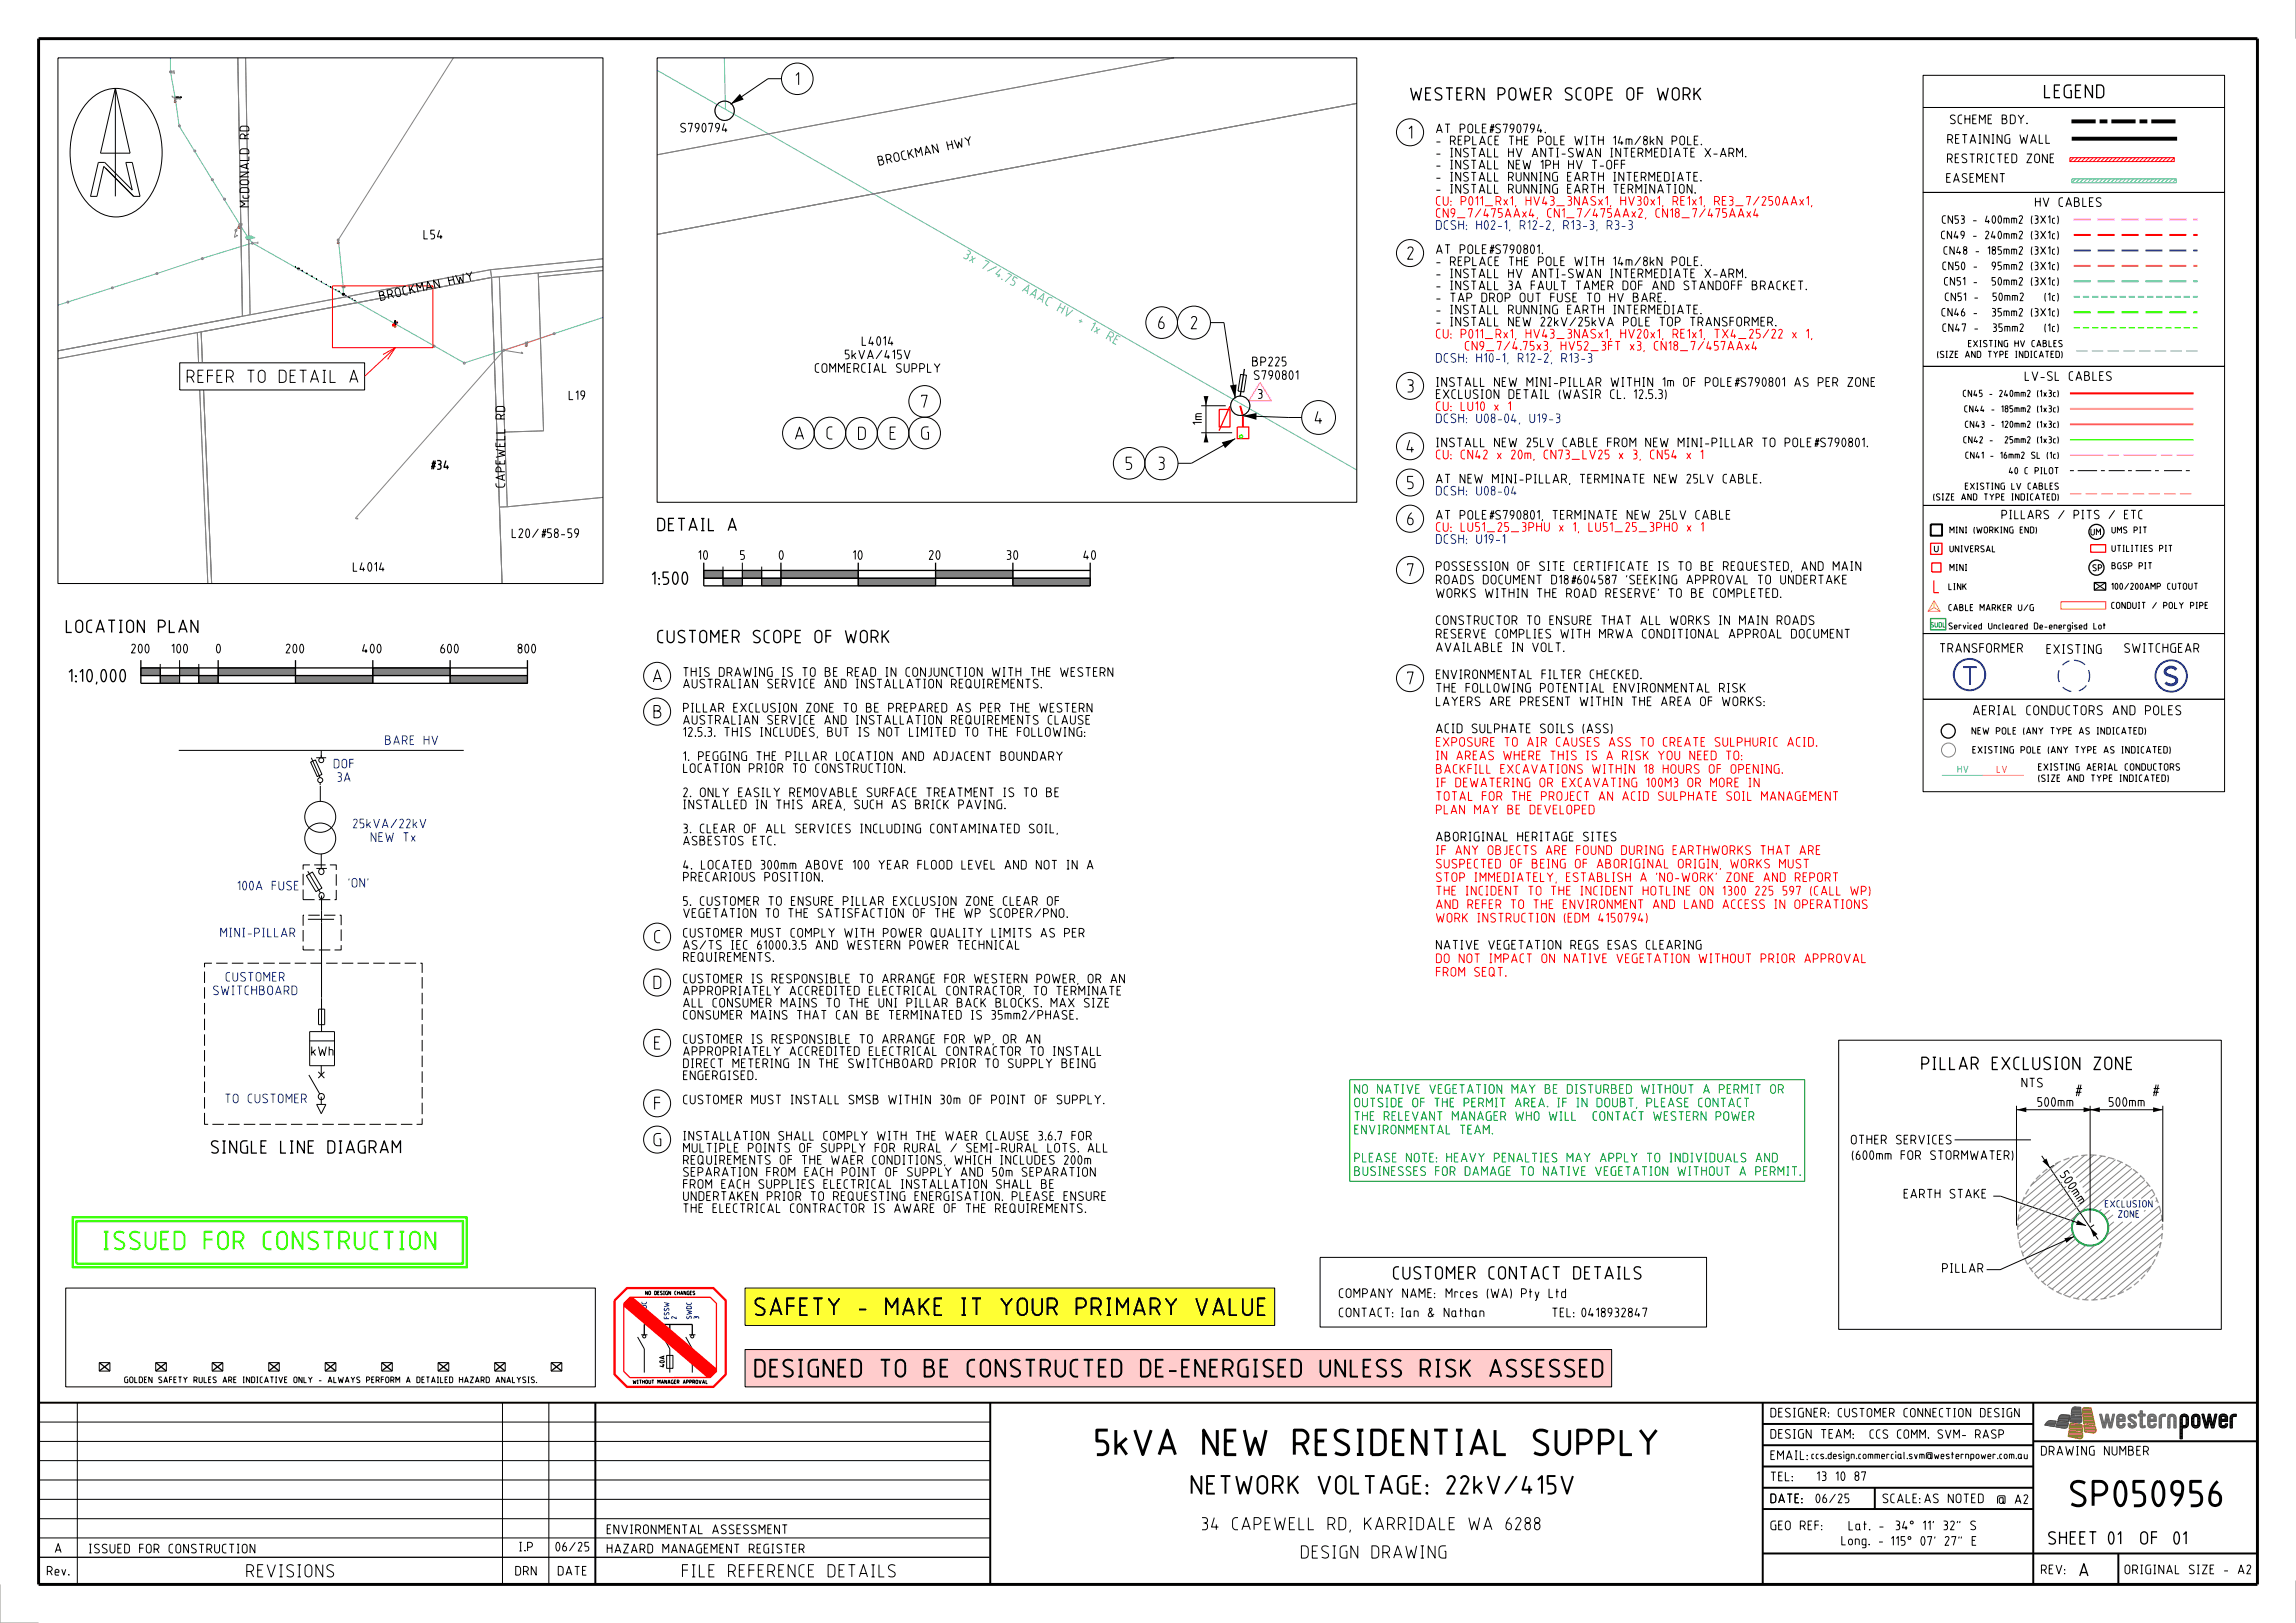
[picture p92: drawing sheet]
<svg xmlns="http://www.w3.org/2000/svg" width="594mm" height="420mm" viewBox="0 0 594 420" stroke-linecap="round" stroke-linejoin="round" font-family="sans-serif">
<defs><g id="words">
<g font-size="7">
<text x="275.5" y="376.7">5kVA NEW RESIDENTIAL SUPPLY</text>
<text x="535.6" y="390">SP050956</text>
</g>
<g font-size="5.1" fill="#03f">
<text x="507.6" y="177.5">T</text>
<text x="559.9" y="177.5">S</text>
</g>
<text font-size="5" fill="#3f0" x="26.6" y="323.5">ISSUED FOR CONSTRUCTION</text>
<text font-size="5" x="292.2" y="386.7">NETWORK VOLTAGE: 22kV/415V</text>
<g font-size="4.8">
<text x="195.2" y="340.6">SAFETY - MAKE IT YOUR PRIMARY VALUE</text>
<text x="195.2" y="356.5">DESIGNED TO BE CONSTRUCTED DE-ENERGISED UNLESS RISK ASSESSED</text>
</g>
<text font-size="3.6" x="528.8" y="25.5">LEGEND</text>
<g font-size="3.5">
<text x="205.8" y="22.1">1</text>
<text x="364.8" y="26.1">WESTERN POWER SCOPE OF WORK</text>
<text x="364.4" y="36">1</text>
<text x="364" y="67.2">2</text>
<text x="299.6" y="85.2">6</text>
<text x="308" y="85.2">2</text>
<text x="48.3" y="99.1">REFER TO DETAIL A</text>
<text x="364" y="101.6">3</text>
<text x="238.3" y="105.6">7</text>
<text x="205.6" y="113.8">A</text>
<text x="213.8" y="113.8">C</text>
<text x="221.9" y="113.9">D</text>
<text x="230.1" y="113.8">E</text>
<text x="238.3" y="113.8">G</text>
<text x="340.1" y="109.8">4</text>
<text x="363.8" y="117.2">4</text>
<text x="291.2" y="121.7">5</text>
<text x="299.6" y="121.7">3</text>
<text x="364" y="126.6">5</text>
<text x="170" y="137.5">DETAIL A</text>
<text x="364" y="136">6</text>
<text x="364" y="149.2">7</text>
<text x="168.6" y="151.4">1:500</text>
<text x="17" y="163.8">LOCATION PLAN</text>
<text x="170" y="166.5">CUSTOMER SCOPE OF WORK</text>
<text x="17.7" y="176.6">1:10,000</text>
<text x="168.9" y="176.7">A</text>
<text x="364" y="177.2">7</text>
<text x="169" y="185.9">B</text>
<text x="169.2" y="244.1">C</text>
<text x="169" y="256">D</text>
<text x="169.2" y="271.6">E</text>
<text x="497.1" y="276.9">PILLAR EXCLUSION ZONE</text>
<text x="169.2" y="287.3">F</text>
<text x="54.5" y="298.6">SINGLE LINE DIAGRAM</text>
<text x="169" y="296.7">G</text>
<text x="360.4" y="331.1">CUSTOMER CONTACT DETAILS</text>
<text x="294.7" y="396.1">34 CAPEWELL RD, KARRIDALE WA 6288</text>
<text x="529.9" y="399.7">SHEET</text>
<text x="545.3" y="399.7">01</text>
<text x="555.2" y="399.7">OF01</text>
<text x="321.1" y="403.4">DESIGN DRAWING</text>
<text x="537.9" y="408">A</text>
<text x="63.7" y="408.2">REVISIONS</text>
<text x="176.4" y="408.2">FILE REFERENCE DETAILS</text>
</g>
<g font-size="3.3">
<text x="536.7" y="283.8">#</text>
<text x="556.7" y="283.8">#</text>
</g>
<text font-size="2.6" x="510.4" y="185.1">AERIAL CONDUCTORS AND POLES</text>
<g font-size="2.5">
<text x="176" y="34.3">S790794</text>
<text x="371.5" y="34.5">AT POLE#S790794.</text>
<text x="504.5" y="32.1">SCHEME BDY.</text>
<text x="245.3" y="39" transform="rotate(-12 245.3 39)">HWY</text>
<text x="371.5" y="40.7">- INSTALL HV ANTI-SWAN INTERMEDIATE X-ARM.</text>
<text x="371.5" y="37.6">- REPLACE THE POLE WITH 14m/8kN POLE.</text>
<text x="503.8" y="37.2">RETAINING WALL</text>
<text x="227.4" y="42.9" transform="rotate(-12 227.4 42.9)">B ROCKMA N</text>
<text x="371.5" y="47">- INSTALL RUNNING EARTH INTERMEDIATE.</text>
<text x="371.5" y="43.9">- INSTALL NEW 1PH HV T-OFF</text>
<text x="503.5" y="47.3">EASEMENT</text>
<text x="503.7" y="42.2">RESTRICTED ZONE</text>
<text x="64.5" y="53.7" transform="rotate(-90 64.5 53.7)">McDONALD RD</text>
<text x="371.5" y="50.1">- INSTALL RUNNING EARTH TERMINATION.</text>
<text x="526.5" y="53.6">HV CABLES</text>
<text x="109.6" y="61.9">L54</text>
<text x="371.5" y="65.7">AT POLE#S790801</text>
<text x="371.5" y="72">- INSTALL HV ANTI-SWAN INTERMEDIATE X-ARM.</text>
<text x="371.5" y="68.9">- REPLACE THE POLE WITH 14m/8kN POLE.</text>
<text x="98.4" y="77.9" transform="rotate(-12 98.4 77.9)">B ROCKMA N</text>
<text x="116.3" y="74" transform="rotate(-12 116.3 74)">HWY</text>
<text x="371.5" y="75.1">- INSTALL 3A FAULT TAMER DOF AND STANDOFF BRACKET.</text>
<text x="371.5" y="81.4">- INSTALL RUNNING EARTH INTERMEDIATE.</text>
<text x="371.5" y="78.2">- TAP DROP OUT FUSE TO HV BARE.</text>
<text x="222.9" y="89.5">L4014</text>
<text x="371.5" y="84.5">- INSTALL NEW 22kV/25kVA POLE TOP TRANSFORMER.</text>
<text x="218.6" y="93">5kVA/415V</text>
<text x="323.9" y="94.8">BP225</text>
<text x="210.8" y="96.5">COMMERCIAL SUPPLY</text>
<text x="324.4" y="98.3">S790801</text>
<text x="371.5" y="100.1">INSTALL NEW MINI-PILLARWITHIN 1m OF POLE#S790801AS PER ZONE</text>
<text x="523.8" y="98.6">LV-SL CABLES</text>
<text x="147.1" y="103.5">L19</text>
<text x="325.4" y="103.2">3</text>
<text x="371.5" y="103.2">EXCLUSION DETAIL (WASIR CL. 12.5.3)</text>
<text x="311" y="109.9" transform="rotate(-90 311 109.9)">1m</text>
<text x="371.5" y="115.7">INSTALL NEW 25LV CABLE FROM NEW MINI-PILLAR TO POLE#S790801.</text>
<text x="111.3" y="121.6">#34</text>
<text x="371.5" y="125.1">AT NEW MINI-PILLAR, TERMINATE NEW 25LV CABLE.</text>
<text x="130.7" y="126.2" transform="rotate(-90 130.7 126.2)">CAPEWELL RD</text>
<text x="371.5" y="134.5">AT POLE#S790801</text>
<text x="398.8" y="134.5">, TERMINATE NEW 25LV CABLE</text>
<text x="132.4" y="139.2">L20/#58-59</text>
<text x="91.3" y="148">L4014</text>
<text x="180.6" y="144.9">10</text>
<text x="191.5" y="144.9">5</text>
<text x="201.5" y="144.9">0</text>
<text x="220.6" y="144.9">10</text>
<text x="240.3" y="144.9">20</text>
<text x="260.4" y="144.9">30</text>
<text x="280.3" y="144.9">40</text>
<text x="371.5" y="147.7">POSSESSION OF SITE CERTIFICATE IS TO BE REQUESTED, AND MAIN</text>
<text x="371.5" y="154.7">WORKS WITHIN THE ROAD RESERVE' TO BE COMPLETED.</text>
<text x="371.5" y="151.2">ROADS DOCUMENT D18#604587 'SEEKING APPROVAL TO UNDERTAKE</text>
<text x="371.5" y="161.7">CONSTRUCTOR TO ENSURE THAT ALL WORKS IN MAIN ROADS</text>
<text x="371.5" y="165.2">RESERVE COMPLIES WITH MRWA CONDITIONAL APPROAL DOCUMENT</text>
<text x="33.9" y="169.1">200</text>
<text x="44.3" y="169.1">100</text>
<text x="55.9" y="169.1">0</text>
<text x="73.9" y="169.1">200</text>
<text x="93.7" y="169.1">400</text>
<text x="113.9" y="169.1">600</text>
<text x="133.9" y="169.1">800</text>
<text x="371.5" y="168.7">AVAILABLE IN VOLT.</text>
<text x="501.8" y="168.9">TRANSFORMER</text>
<text x="529.4" y="169.2">EXISTING</text>
<text x="548.6" y="168.9">SWITCHGEAR</text>
<text x="176.7" y="178.2">AUSTRALIAN SERVICE AND INSTALLATION REQUIREMENTS.</text>
<text x="176.7" y="175.2">THIS DRAWING IS TO BE READ IN CONJUNCTION WITH THE WESTERN</text>
<text x="371.5" y="179.2">THE FOLLOWING POTENTIAL ENVIRONMENTAL RISK</text>
<text x="371.5" y="175.7">ENVIRONMENTAL FILTER CHECKED.</text>
<text x="176.7" y="184.4">PILLAR EXCLUSION ZONE TO BE PREPARED AS PER THE WESTERN</text>
<text x="371.5" y="182.7">LAYERS ARE PRESENT WITHIN THE AREA OF WORKS:</text>
<text x="176.7" y="190.7">12.5.3. THIS INCLUDES, BUT IS NOT LIMITED TO THE FOLLOWING:</text>
<text x="176.7" y="187.5">AUSTRALIAN SERVICE AND INSTALLATION REQUIREMENTS CLAUSE</text>
<text x="371.5" y="189.7">ACID SULPHATE SOILS (ASS)</text>
<text x="176.7" y="196.9">1. PEGGING THE PILLAR LOCATION AND ADJACENT BOUNDARY</text>
<text x="176.7" y="200">LOCATION PRIOR TO CONSTRUCTION.</text>
<text x="176.7" y="209.4">INSTALLED IN THIS AREA, SUCH AS BRICK PAVING.</text>
<text x="176.7" y="206.3">2. ONLY EASILY REMOVABLE SURFACE TREATMENT IS TO BE</text>
<text x="176.7" y="215.7">3. CLEAR OF ALL SERVICES INCLUDING CONTAMINATED SOIL,</text>
<text x="176.7" y="218.8">ASBESTOS ETC.</text>
<text x="371.5" y="217.7">ABORIGINAL HERITAGE SITES</text>
<text x="176.7" y="225">4. LOCATED 300mm ABOVE 100 YEAR FLOOD LEVEL AND NOT IN A</text>
<text x="176.7" y="228.2">PRECARIOUS POSITION.</text>
<text x="176.7" y="237.5">VEGETATION TO THE SATISFACTION OF THE WP SCOPER/PNO.</text>
<text x="176.7" y="234.4">5. CUSTOMER TO ENSURE PILLAR EXCLUSION ZONE CLEAR OF</text>
<text x="176.7" y="245.8">AS/TS IEC 61000.3.5 AND WESTERN POWER TECHNICAL</text>
<text x="176.7" y="242.6">CUSTOMER MUST COMPLY WITH POWER QUALITY LIMITS AS PER</text>
<text x="371.5" y="245.7">NATIVE VEGETATION REGS ESAS CLEARING</text>
<text x="176.7" y="248.9">REQUIREMENTS.</text>
<text x="176.7" y="257.6">APPROPRIATELY ACCREDITED ELECTRICAL CONTRACTOR, TO TERMINATE</text>
<text x="176.7" y="254.5">CUSTOMER IS RESPONSIBLE TO ARRANGE FOR WESTERN POWER, OR AN</text>
<text x="176.7" y="263.9">CONSUMER MAINS THAT CAN BE TERMINATED IS 35mm2/PHASE.</text>
<text x="176.7" y="260.7">ALL CONSUMER MAINS TO THE UNI PILLAR BACK BLOCKS. MAX SIZE</text>
<text x="80.5" y="273.2">kWh</text>
<text x="176.7" y="273.3">APPROPRIATELY ACCREDITED ELECTRICAL CONTRACTOR TO INSTALL</text>
<text x="176.7" y="270.1">CUSTOMER IS RESPONSIBLE TO ARRANGE FOR WP, OR AN</text>
<text x="176.7" y="279.5">ENGERGISED.</text>
<text x="176.7" y="276.4">DIRECT METERING IN THE SWITCHBOARD PRIOR TO SUPPLY BEING</text>
<text x="523" y="281.4">NTS</text>
<text x="176.7" y="285.8">CUSTOMER MUST INSTALL SMSB WITHIN 30m OF POINT OF SUPPLY.</text>
<text x="527.1" y="286.4">500mm</text>
<text x="545.6" y="286.4">500mm</text>
<text x="176.7" y="298.3">MULTIPLE POINTS OF SUPPLY FOR RURAL / SEMI-RURAL LOTS. ALL</text>
<text x="176.7" y="295.2">INSTALLATION SHALL COMPLY WITH THE WAER CLAUSE 3.6.7 FOR</text>
<text x="478.8" y="296.2">OTHER SERVICES</text>
<text x="176.7" y="304.5">SEPARATION FROM EACH POINT OF SUPPLY AND 50m SEPARATION</text>
<text x="176.7" y="301.4">REQUIREMENTS OF THE WAER CONDITIONS, WHICH INCLUDES 200m</text>
<text x="479.1" y="300.2">(600mm FOR STORMWATER)</text>
<text x="532.8" y="304.1" transform="rotate(56 532.8 304.1)">5</text>
<text x="533.8" y="305.5" transform="rotate(56 533.8 305.5)">0</text>
<text x="176.7" y="310.8">UNDERTAKEN PRIOR TO REQUESTING ENERGISATION. PLEASE ENSURE</text>
<text x="176.7" y="307.7">FROM EACH SUPPLIES ELECTRICAL INSTALLATION SHALL BE</text>
<text x="492.5" y="310.2">EARTH STAKE</text>
<text x="534.7" y="307" transform="rotate(56 534.7 307)">0 mm</text>
<text x="176.7" y="313.9">THE ELECTRICAL CONTRACTOR IS AWARE OF THE REQUIREMENTS.</text>
<text x="502.5" y="329.4">PILLAR</text>
<text x="346.4" y="335.9">COMPANY NAME: Mrces (WA) Pty Ltd</text>
<text x="346.4" y="340.9">CONTACT:Ian &amp; Nathan</text>
<text x="401.5" y="340.9">TEL:0418932847</text>
<text x="458" y="366.8">DESIGNER:CUSTOMER CONNECTION DESIGN</text>
<text x="458" y="377.8">EMAIL:</text>
<text x="458" y="372.3">DESIGN TEAM:</text>
<text x="528" y="376.7">DRAWING NUMBER</text>
<text x="458" y="383.3">TEL:</text>
<text x="470" y="383.2">13 10 87</text>
<text x="458" y="389">DATE:</text>
<text x="487" y="389">SCALE:</text>
<text x="497.8" y="389">AS NOTED</text>
<text x="516.6" y="389.2">@ A2</text>
<text x="458" y="396">GEO REF:</text>
<text x="14.2" y="401.9">A</text>
<text x="23" y="402">ISSUED FOR CONSTRUCTION</text>
<text x="134.3" y="401.5">I.P</text>
<text x="143.7" y="401.5">06/25</text>
<text x="157" y="397">ENVIRONMENTAL ASSESSMENT</text>
<text x="157" y="402">HAZARD MANAGEMENT REGISTER</text>
<text x="476.4" y="399.9">Long. -115° 07' 27&quot; E</text>
<text x="478.2" y="396">Lat. -34° 11' 32&quot; S</text>
<text x="12.1" y="407.7">Rev.</text>
<text x="133.3" y="407.7">DRN</text>
<text x="144.3" y="407.7">DATE</text>
<text x="528" y="407.4">REV:</text>
<text x="549.6" y="407.4">ORIGINAL SIZE - A2</text>
</g>
<g font-size="2.5" fill="#f00">
<text x="371.5" y="53.2">CU: P011_Rx1, HV43_3NASx1, HV30x1, RE1x1, RE3_7/250AAx1,</text>
<text x="371.5" y="56.4">CN9_7/475AAx4, CN1_7/475AAx2, CN18_7/475AAx4</text>
<text x="371.5" y="87.6">CU: P011_Rx1, HV43_3NASx1, HV20x1, RE1x1, TX4_25/22 x 1,</text>
<text x="375.4" y="90.7">CN9_7/4.75x3, HV52_3FT x3, CN18_7/457AAx4</text>
<text x="371.5" y="106.4">CU: LU10 x 1</text>
<text x="371.5" y="118.9">CU: CN42 x 20m, CN73_LV25 x 3, CN54 x 1</text>
<text x="371.5" y="137.6">CU: LU51_25_3PHU x 1, LU51_25_3PHO x 1</text>
<text x="371.5" y="196.7">IN AREAS WHERE THIS IS A RISK YOU NEED TO:</text>
<text x="371.5" y="193.2">EXPOSURE TO AIR CAUSES ASS TO CREATE SULPHURIC ACID.</text>
<text x="371.5" y="203.7">IF DEWATERING OR EXCAVATING 100M3 OR MORE IN</text>
<text x="371.5" y="200.2">BACKFILL EXCAVATIONS WITHIN 18 HOURS OF OPENING.</text>
<text x="371.5" y="207.2">TOTAL FOR THE PROJECT AN ACID SULPHATE SOIL MANAGEMENT</text>
<text x="371.5" y="210.7">PLAN MAY BE DEVELOPED</text>
<text x="371.5" y="221.2">IF ANY OBJECTS ARE FOUND DURING EARTHWORKS THAT ARE</text>
<text x="371.5" y="224.7">SUSPECTED OF BEING OF ABORIGINAL ORIGIN, WORKS MUST</text>
<text x="371.5" y="231.7">THE INCIDENT TO THE INCIDENT HOTLINE ON 1300 225 597 (CALL WP)</text>
<text x="371.5" y="228.2">STOP IMMEDIATELY, ESTABLISH A 'NO-WORK' ZONE AND REPORT</text>
<text x="371.5" y="238.7">WORK INSTRUCTION (EDM 4150794)</text>
<text x="371.5" y="235.2">AND REFER TO THE ENVIRONMENT AND LAND ACCESS IN OPERATIONS</text>
<text x="371.5" y="249.2">DO NOT IMPACT ON NATIVE VEGETATION WITHOUT PRIOR APPROVAL</text>
<text x="371.5" y="252.7">FROM SEQT.</text>
</g>
<g font-size="2.5" fill="#0028fa">
<text x="371.5" y="59.5">DCSH: H02-1, R12-2, R13-3, R3-3</text>
<text x="371.5" y="93.9">DCSH: H10-1, R12-2, R13-3</text>
<text x="371.5" y="109.5">DCSH: U08-04, U19-3</text>
<text x="371.5" y="128.2">DCSH: U08-04</text>
<text x="371.5" y="140.7">DCSH: U19-1</text>
<text x="99.6" y="192.8">BARE HV</text>
<text x="86.3" y="198.8">DOF</text>
<text x="87.2" y="202.3">3A</text>
<text x="91.3" y="214.4">25kVA/22kV</text>
<text x="95" y="217.9">NEW Tx</text>
<text x="61.4" y="230.4">100A FUSE</text>
<text x="90.1" y="229.7">'ON'</text>
<text x="57" y="242.6">MINI-PILLAR</text>
<text x="55.1" y="257.5">SWITCHBOARD</text>
<text x="58.4" y="254">CUSTOMER</text>
<text x="58.2" y="285.5">TO CUSTOMER</text>
</g>
<g font-size="2.5" fill="#39f">
<text x="249.1" y="66.7" transform="rotate(30 249.1 66.7)">3 x</text>
<text x="253.7" y="69.4" transform="rotate(30 253.7 69.4)">7 / 4 .7</text>
<text x="261.1" y="73.6" transform="rotate(30 261.1 73.6)">5</text>
<text x="264.3" y="75.4" transform="rotate(30 264.3 75.4)">A A A C</text>
<text x="273.3" y="80.5" transform="rotate(30 273.3 80.5)">HV</text>
<text x="278.6" y="83.5" transform="rotate(30 278.6 83.5)">+</text>
<text x="281.7" y="85.3" transform="rotate(30 281.7 85.3)">1x</text>
<text x="286" y="87.8" transform="rotate(30 286 87.8)">RE</text>
</g>
<g font-size="2.5" fill="#090">
<text x="350.4" y="286.6">OUTSIDE OF THE PERMIT AREA. IF IN DOUBT, PLEASE CONTACT</text>
<text x="350.4" y="283.1">NO NATIVE VEGETATION MAY BE DISTURBED WITHOUT A PERMIT OR</text>
<text x="350.4" y="293.6">ENVIRONMENTAL TEAM.</text>
<text x="350.4" y="290.1">THE RELEVANT MANAGER WHO WILL CONTACT WESTERN POWER</text>
<text x="350.4" y="300.8">PLEASE NOTE: HEAVY PENALTIES MAY APPLY TO INDIVIDUALS AND</text>
<text x="350.4" y="304.3">BUSINESSES FOR DAMAGE TO NATIVE VEGETATION WITHOUT A PERMIT.</text>
</g>
<g font-size="2.4">
<text x="517.8" y="134.4">PILLARS / PITS / ETC</text>
<text x="483.7" y="372.3">CCS COMM. SVM- RASP</text>
</g>
<g font-size="2.2">
<text x="502.4" y="57.9">CN53 - 400mm2 (3X1c)</text>
<text x="502.2" y="61.9">CN49 - 240mm2 (3X1c)</text>
<text x="502.8" y="65.9">CN48 - 185mm2 (3X1c)</text>
<text x="502.5" y="69.9">CN50 -</text>
<text x="514" y="69.9">95mm2 (3X1c)</text>
<text x="502.9" y="73.9">CN51 -</text>
<text x="503.2" y="77.9">CN51 -</text>
<text x="514.3" y="73.9">50mm2 (3X1c)</text>
<text x="515.4" y="77.9">50mm2</text>
<text x="528.7" y="77.9">(1c)</text>
<text x="502.3" y="81.9">CN46 -</text>
<text x="513.9" y="81.9">35mm2 (3X1c)</text>
<text x="502.5" y="85.9">CN47 -</text>
<text x="515" y="85.9">35mm2</text>
<text x="528.6" y="85.9">(1c)</text>
</g>
<g font-size="1.9">
<text x="510.1" y="190.1">NEW POLE (ANY TYPE AS INDICATED)</text>
<text x="510.3" y="195">EXISTING POLE (ANY TYPE AS INDICATED)</text>
<text x="527.3" y="202.3">(SIZE AND TYPE INDICATED)</text>
<text x="527.3" y="199.4">EXISTING AERIAL CONDUCTORS</text>
<text x="468.6" y="377.6">ccs.design.commercial.svm@westernpower.com.au</text>
</g>
<text font-size="1.9" fill="#39f" x="506.4" y="200">HV</text>
<text font-size="1.9" fill="#f66" x="516.6" y="200">LV</text>
<g font-size="1.9" fill="#0028fa">
<text x="544.6" y="312.5">EXCLUSION</text>
<text x="548" y="315.1">ZONE</text>
</g>
<g font-size="1.8">
<text x="509.2" y="89.8">EXISTING HV CABLES</text>
<text x="501.2" y="92.6">(SIZE AND TYPE INDICATED)</text>
<text x="507.8" y="102.7">CN45 - 240mm2 (1x3c)</text>
<text x="508.2" y="106.7">CN44 - 185mm2 (1x3c)</text>
<text x="508.4" y="110.7">CN43 - 120mm2 (1x3c)</text>
<text x="507.9" y="114.7">CN42 -</text>
<text x="508.5" y="118.7">CN41 - 16mm2 SL (1c)</text>
<text x="517.6" y="114.7">25mm2 (1x3c)</text>
<text x="519.7" y="122.7">40 C PILOT</text>
<text x="500.2" y="129.5">(SIZE AND TYPE INDICATED)</text>
<text x="508.4" y="126.7">EXISTING LV CABLES</text>
<text x="504.4" y="142.9">UNIVERSAL</text>
<text x="504.4" y="138">MINI (WORKING END)</text>
<text x="540.9" y="138.5">UM</text>
<text x="546.3" y="138">UMS PIT</text>
<text x="546.3" y="142.8">UTILITIES PIT</text>
<text x="504.4" y="147.7">MINI</text>
<text x="541.4" y="147.8">SP</text>
<text x="546.3" y="147.3">BGSP PIT</text>
<text x="504.1" y="152.7">LINK</text>
<text x="546.2" y="152.6">100/200AMP CUTOUT</text>
<text x="504.1" y="158.1">CABLE MARKER U/G</text>
<text x="546.2" y="157.5">CONDUIT / POLY PIPE</text>
<text x="504.1" y="162.9">Serviced Uncleared De-energised Lot</text>
</g>
<text font-size="1.6" x="32.2" y="357.9">GOLDEN SAFETY RULES ARE INDICATIVE ONLY - ALWAYS PERFORM A DETAILED HAZARD ANALYSIS.</text>
<text font-size="1.3" fill="#329932" x="499.5" y="162.4">SUDL</text>
<g font-size="1.3" fill="#0028fa">
<text x="167.3" y="341.1" transform="rotate(-90 167.3 341.1)">SWDC</text>
<text x="169.2" y="341.1" transform="rotate(-90 169.2 341.1)">1</text>
<text x="173.1" y="341.3" transform="rotate(-90 173.1 341.3)">FSSW</text>
<text x="175" y="341.3" transform="rotate(-90 175 341.3)">2</text>
<text x="178.9" y="341.3" transform="rotate(-90 178.9 341.3)">SWDC</text>
<text x="180.8" y="341.3" transform="rotate(-90 180.8 341.3)">3</text>
</g>
<text font-size="1.3" x="171.9" y="353.8" transform="rotate(-90 171.9 353.8)">40A</text>
<g font-size="1">
<text x="167" y="335.1">NO DESIGN CHANGES</text>
<text x="163.7" y="358.1">WITHOUT MANAGER APPROVAL</text>
</g>
<text font-size=".3" fill="#828282" x="45.3" y="25.6">N5439706</text>
<g font-size=".3">
<text x="45.5" y="25.3">S2204328</text>
<text x="102.6" y="83.6">3</text>
</g>
<g font-size=".3" fill="#39f">
<text x="63.5" y="61.6">200kVA/22000V</text>
<text x="63.7" y="61.8">&quot;BP228/A1&quot;</text>
<text x="63.8" y="61.3">EXISTING</text>
</g>
</g></defs>
<path d="M17 333.3h137v25.6h-137zM25.7 352.6h2.7v2.2h-2.7zM40.3 352.6h2.7v2.2h-2.7zM54.9 352.6h2.7v2.2h-2.7zM69.5 352.6h2.7v2.2h-2.7zM84.1 352.6h2.8v2.2h-2.8zM98.7 352.6h2.8v2.2h-2.8zM113.3 352.6h2.8v2.2h-2.8zM128 352.6h2.7v2.2h-2.7zM142.6 352.6h2.7v2.2h-2.7z" fill="none" stroke="#000" stroke-width=".26"/>
<path d="M202 147.6h20v2h-20z" fill="#828282"/>
<path d="M202 147.6h20v2h-20z" fill="none" stroke="#000" stroke-width=".26"/>
<path d="M222 149.6h20v2h-20z" fill="#828282"/>
<path d="M222 149.6h20v2h-20z" fill="none" stroke="#000" stroke-width=".26"/>
<path d="M242 147.6h20v2h-20z" fill="#828282"/>
<path d="M242 147.6h20v2h-20z" fill="none" stroke="#000" stroke-width=".26"/>
<path d="M262 149.6h20v2h-20z" fill="#828282"/>
<path d="M262 149.6h20v2h-20z" fill="none" stroke="#000" stroke-width=".26"/>
<path d="M197.1 149.6h4.9v2h-4.9z" fill="#828282"/>
<path d="M197.1 149.6h4.9v2h-4.9z" fill="none" stroke="#000" stroke-width=".26"/>
<path d="M192.1 147.6h5v2h-5z" fill="#828282"/>
<path d="M192.1 147.6h5v2h-5z" fill="none" stroke="#000" stroke-width=".26"/>
<path d="M187 149.6h5.1v2h-5.1z" fill="#828282"/>
<path d="M187 149.6h5.1v2h-5.1z" fill="none" stroke="#000" stroke-width=".26"/>
<path d="M182.1 147.6h4.9v2h-4.9z" fill="#828282"/>
<path d="M182.1 147.6h4.9v2h-4.9zM179.1 349.1v6.1" fill="none" stroke="#000" stroke-width=".26"/>
<path d="M166.7 342.7h12.4" fill="none" stroke="#000" stroke-width=".34"/>
<path d="M56.4 172.8h20v2h-20z" fill="#828282"/>
<path d="M56.4 172.8h20v2h-20z" fill="none" stroke="#000" stroke-width=".26"/>
<path d="M76.4 174.8h20v2h-20z" fill="#828282"/>
<path d="M76.4 174.8h20v2h-20z" fill="none" stroke="#000" stroke-width=".26"/>
<path d="M96.4 172.8h20.1v2h-20.1z" fill="#828282"/>
<path d="M96.4 172.8h20.1v2h-20.1z" fill="none" stroke="#000" stroke-width=".26"/>
<path d="M116.5 174.8h20v2h-20z" fill="#828282"/>
<path d="M116.5 174.8h20v2h-20z" fill="none" stroke="#000" stroke-width=".26"/>
<path d="M51.4 174.8h5v2h-5z" fill="#828282"/>
<path d="M51.4 174.8h5v2h-5z" fill="none" stroke="#000" stroke-width=".26"/>
<path d="M46.5 172.8h4.9v2h-4.9z" fill="#828282"/>
<path d="M46.5 172.8h4.9v2h-4.9z" fill="none" stroke="#000" stroke-width=".26"/>
<path d="M41.5 174.8h5v2h-5z" fill="#828282"/>
<path d="M41.5 174.8h5v2h-5z" fill="none" stroke="#000" stroke-width=".26"/>
<path d="M36.4 172.8h5.1v2h-5.1z" fill="#828282"/>
<g fill="none" stroke="#000" stroke-width=".26">
<path d="M76.4 68.9l.1 .3zM78.1 69.9l.1 .2zM79.4 70.6v.3zM80.7 71.3l.1 .3zM81.9 72.1l.1 .2zM83.1 72.8l.1 .2zM85.5 74.1l.1 .3zM102.2 83h.1l-.1 .4h-.1zM321 96.9l1.5 .2-.7 4.3-1.5-.2zM187 146.6v5M192.1 145.6v6M197.1 146.6v5"/>
<path d="M36.4 172.8h5.1v2h-5.1z"/>
<circle cx="187.5" cy="28.7" r="2.5"/>
<circle cx="88.8" cy="76.2" r=".26"/>
<circle cx="102.2" cy="83.8" r=".25"/>
<circle cx="320.9" cy="105" r="2.5"/>
</g>
<g fill="none" stroke="#828282" stroke-width=".26">
<path d="M43.8 18.4l.4 .2-.4 .3M44 18.4h1M44.1 18.9h1M45 18.2v.6M45.1 18.6v.6M61.5 15l1.2 66.8 64.2-12 29.1-2.8-29.1 2.8 .3 2 28.8-2.8-16.8 1.6 .1 1 16.7-1.6-16.7 1.6 1.3 39.9-10 .3 .6 19.3 24.8-2.4-26.8 2.5 .7 19.8-2.7-79.2-75.2 14.1 2.8 65.1-2.8-65.1-1 .2 2.8 64.9-2.8-64.9-36 6.7 112.2-21-.3-2-111.9 21 47.7-9zM63.5 15l1.2 66.5M117.3 15l-29.8 47.2M303.7 15l-133.7 25.1M44.5 24.9l.2 .1zM45.3 25.1v.1M45.3 25.2l.1 .1"/>
<path d="M45.3 25.9l.3 .5h-.6zM45.4 25h-.1M45.5 25h.1M351 26.8l-181 33.9M61.9 58.2l-.9 1.4-.4 1.8M62.1 58.5l.3 .5h-.6zM62.5 57.9h.1l-.1 .5-.1-.1zM62.6 57.8l-.1 .7M61.2 60.8l.2 .2h-.2zM63.9 61.2h.7v.8h-.7zM64.2 61.4l.3 .4h-.5zM64.6 61.4h.1v.5h-.2z"/>
<path d="M64.7 61.3l-.1 .7M65.5 62.8l-.2 .2M65.7 62.8h1M66.7 62.5v.6M87.5 62.5l.3 .4h-.6zM89.1 74h.2l-.1 .5-.1-.1zM89.2 73.9l-.1 .7M127.2 71.8l2-.2 1.4 40.4h-2zM129.2 71.6l10-1 1.4 40.9-10 .3zM134.9 91.1l.2 .2zM135.3 91.5l-4.9-.9-38.5 43.5M136.1 89.1l.3 .5h-.5z"/>
<path d="M136.4 88.5h.2l-.1 .5-.2-.1zM136.5 88.4l-.1 .7M128.6 112h2l.6 19.1-2 .1zM92.4 134.1l.2 .2h-.2z"/>
<circle cx="44.2" cy="18.6" r=".25"/>
<circle cx="45.3" cy="25.5" r=".25"/>
<circle cx="46.4" cy="32.6" r=".25"/>
<circle cx="50.4" cy="39.1" r=".25"/>
<circle cx="187.5" cy="28.7" r="2.5"/>
<circle cx="55" cy="46.5" r=".26"/>
<circle cx="58.1" cy="51.5" r=".25"/>
<circle cx="61" cy="59.6" r=".25"/>
<circle cx="62" cy="58.2" r=".26"/>
<circle cx="17.6" cy="78.2" r=".25"/>
<circle cx="29.1" cy="74.5" r=".25"/>
<circle cx="40.6" cy="70.8" r=".25"/>
<circle cx="52.3" cy="66.9" r=".25"/>
<circle cx="64.2" cy="61.7" r=".26"/>
<circle cx="65.3" cy="62.9" r=".25"/>
<circle cx="77.2" cy="69.6" r=".25"/>
<circle cx="87.5" cy="62.1" r=".25"/>
<circle cx="88.8" cy="74.2" r=".25"/>
<circle cx="88.8" cy="76.2" r=".26"/>
<circle cx="102.2" cy="83.8" r=".25"/>
<circle cx="112.3" cy="89.6" r=".25"/>
<circle cx="120.1" cy="94" r=".25"/>
<circle cx="130.4" cy="90.6" r=".25"/>
<circle cx="136.1" cy="88.8" r=".25"/>
<circle cx="143.4" cy="86.3" r=".25"/>
<circle cx="320.9" cy="105" r="2.5"/>
</g>
<path d="M44.1 15v3.5l1.3 7.1 1 7 15.7 25.6M170 18.2l181 103.4M187.4 15l.3 13.2M62.1 58.1v.1M62.1 58.2l2.1 3.4M62.1 58.1h.1M15 79l37.4-12.1 12.9-4 54.8 31 16-5.2M64.3 61.6l1 1.3M87.5 62.1l1.3 12.1v1.9M136.1 88.7v.1M156 82.1l-19.9 6.6" fill="none" stroke="#39f" stroke-width=".26"/>
<path d="M45.5 25.3v.2l-.2 .1" fill="none" stroke="#f66" stroke-width=".26" stroke-dasharray="3 1.1" stroke-linecap="butt"/>
<path d="M61.9 58.2h.2M87.5 62.2h.1M136.1 88.8h.1M136.2 88.8l-5.8 1.8M143.4 86.3l-7.2 2.5" fill="none" stroke="#f66" stroke-width=".26"/>
<path d="M45.2 26h.2v.4h-.2zM45.4 25.9l-.2 .6M61.8 58.6h.3v.5h-.3zM62.1 58.5l-.3 .6M87.3 62.6h.3v.4h-.3zM87.6 62.5l-.3 .6M136 89.1h.3v.5h-.3zM136.3 89.1l-.3 .6" fill="none" stroke="#f00" stroke-width=".26"/>
<path d="M44.5 25.1l1 .2M60.6 61.4l.6-.3M134.9 91.4l.4 .1M92.4 134.3l-.5-.2" fill="none" stroke="#828282" stroke-width=".26" stroke-dasharray="3 1.1" stroke-linecap="butt"/>
<path d="M101.6 83.9h.3v.4h-.3zM101.9 83.8l-.3 .6M102.1 84.3h.3v.3h-.3zM315.4 106h2.8v4.5h-2.8zM318.2 105.1l-2.8 6.4M320.1 110.5h3v3h-3z" fill="none" stroke="#f00" stroke-width=".34"/>
<g fill="none" stroke="#28ff00" stroke-width=".34">
<path d="M102.2 84.5h.1"/>
<circle cx="321.1" cy="112.9" r=".4"/>
</g>
<path d="M102.2 83.8v.5M320.9 105l.7 2.6v2.9" fill="none" stroke="#f00" stroke-width=".51"/>
<path d="M102.7 83.2l.3 .4h-.6zM326 99l2.9 4.7h-5.8z" fill="none" stroke="#f0f" stroke-width=".34"/>
<path d="M102.3 82.8l-.1 .7M321.9 95.5l-1 7M182.1 147.6h99.9M182.1 145.6v6h99.9v-6M182.1 149.6h99.9M202 145.6v6M222 145.6v6M242 145.6v6M262 145.6v6" fill="none" stroke="#000" stroke-width=".34"/>
<path d="M192.8 333.3h137v9.7h-137z" fill="#ff3"/>
<path d="M192.8 333.3h137v9.7h-137z" fill="none" stroke="#000" stroke-width=".26"/>
<path d="M192.8 349.2h224.1v9.7h-224.1z" fill="#fcc"/>
<g fill="none" stroke="#000" stroke-width=".26">
<path d="M202.2 20.4h-3.5l-9.7 6.6M41.5 171.8v5M46.5 170.8v6M51.4 171.8v5M341.5 325.4h100v18h-100zM165 346l1.7 3.1v6.1M165.9 345.4h1.6M171.6 346l1.7 3.1v6.1M172.5 350.7h1.6v3.4h-1.6zM172.5 345.4h1.6M177.4 346l1.7 3.1M178.3 345.4h1.6"/>
<path d="M192.8 349.2h224.1v9.7h-224.1z"/>
<circle cx="206.3" cy="20.4" r="4.1"/>
<circle cx="206.6" cy="112.1" r="4.1"/>
<circle cx="214.7" cy="112" r="4.1"/>
<circle cx="222.9" cy="112.1" r="4.1"/>
<circle cx="231" cy="112.1" r="4.1"/>
<circle cx="239.2" cy="103.9" r="4.1"/>
<circle cx="239.2" cy="112.1" r="4.1"/>
<circle cx="292.1" cy="119.9" r="4.1"/>
<circle cx="364.8" cy="175.5" r="3.5"/>
<circle cx="166.7" cy="345.8" r=".41"/>
<circle cx="173.3" cy="345.8" r=".41"/>
<circle cx="179.1" cy="345.8" r=".4"/>
</g>
<path d="M162.2 333.3h22.4l3.1 3.2v19.2l-3.1 3.2h-22.4l-3.2-3.2v-19.2z" fill="none" stroke="#f00" stroke-width=".59"/>
<path d="M161.4 337.3l1.6-1.6h20.8l1.5 1.6v17.6l-1.5 1.6h-20.8l-1.6-1.6z" fill="none" stroke="#f00" stroke-width=".34"/>
<path d="M36.4 172.8h100.1M36.4 170.8v6h100.1v-6M36.4 174.8h100.1M56.4 170.8v6M76.4 170.8v6M96.4 170.8v6M116.5 170.8v6M166.7 342.7v2.7M173.3 342.7v2.7M179.1 342.7v2.7" fill="none" stroke="#000" stroke-width=".34"/>
<path d="M485 385v5.5" fill="none" stroke="#000" stroke-width=".51"/>
<path d="M349.2 279.4h117.7v26.3h-117.7z" fill="none" stroke="#090" stroke-width=".26"/>
<path d="M191.4 24.3l1 1.4-3.4 1.3z" fill="#000"/>
<path d="M86 74h26v16h-26z" fill="none" stroke="#f00" stroke-width=".26"/>
<path d="M46.5 93.9h47.8v7h-47.8z" fill="#fff"/>
<g fill="none" stroke="#000" stroke-width=".26">
<path d="M46.5 93.9h47.8v7h-47.8z"/>
<circle cx="364.8" cy="99.9" r="3.5"/>
<circle cx="364.8" cy="115.5" r="3.5"/>
<circle cx="364.8" cy="124.9" r="3.5"/>
<circle cx="170" cy="174.9" r="3.5"/>
</g>
<path d="M99.1 91.7l3.2-1.7-2 3M102.3 90l-8 7.4" fill="none" stroke="#f00" stroke-width=".26"/>
<path d="M18.8 315h102v13h-102zM19.8 316h100v11h-100z" fill="none" stroke="#3f0" stroke-width=".59"/>
<g fill="#fff">
<path d="M174.2 175.7h97.8v2.5h-97.8z"/>
<path d="M174.2 172.7h118.7v2.5h-118.7z"/>
</g>
<circle cx="170" cy="184.2" r="3.5" fill="none" stroke="#000" stroke-width=".26"/>
<g fill="#fff">
<path d="M174.2 235h106.8v2.5h-106.8z"/>
<path d="M174.2 231.9h104.8v2.5h-104.8z"/>
<path d="M174.2 225.7h41.1v2.5h-41.1z"/>
<path d="M174.2 222.5h113.6v2.5h-113.6z"/>
<path d="M174.2 216.3h28.8v2.5h-28.8z"/>
<path d="M174.2 213.2h104.4v2.5h-104.4z"/>
<path d="M174.2 206.9h88.3v2.5h-88.3z"/>
<path d="M174.2 203.8h104.7v2.5h-104.7z"/>
<path d="M174.2 197.5h62.4v2.5h-62.4z"/>
<path d="M174.2 194.4h105.7v2.5h-105.7z"/>
<path d="M174.2 188.2h109v2.5h-109z"/>
<path d="M174.2 185h112.7v2.5h-112.7z"/>
<path d="M174.2 181.9h113.3v2.5h-113.3z"/>
</g>
<circle cx="170" cy="242.4" r="3.5" fill="none" stroke="#000" stroke-width=".26"/>
<g fill="#fff">
<path d="M174.2 246.4h28.4v2.5h-28.4z"/>
<path d="M174.2 243.3h94.5v2.5h-94.5z"/>
<path d="M174.2 240.2h111.2v2.4h-111.2z"/>
</g>
<g fill="none" stroke="#000" stroke-width=".26">
<circle cx="170" cy="254.2" r="3.5"/>
<circle cx="170" cy="269.9" r="3.5"/>
</g>
<g fill="#fff">
<path d="M174.2 277h24v2.5h-24z"/>
<path d="M174.2 273.9h114.1v2.5h-114.1z"/>
<path d="M174.2 270.8h115.7v2.4h-115.7z"/>
<path d="M174.2 267.6h99.8v2.5h-99.8z"/>
</g>
<g fill="none" stroke="#000" stroke-width=".26">
<circle cx="364.8" cy="134.2" r="3.5"/>
<circle cx="170" cy="285.5" r="3.5"/>
</g>
<path d="M174.2 283.3h113.9v2.5h-113.9z" fill="#fff"/>
<g fill="none" stroke="#000" stroke-width=".26">
<path d="M497.5 19.5h78v8.3h-78zM497.5 27.8h78v22h-78zM313.2 83.5h3.5l2.9 19.6M310.8 112h8M310.8 105h6.3M312 103.8v9.4M319.6 113.5l-11.3 6.4h-3.5M321.6 107.6l15.2 .4M46.2 194.2h73.8M80.4 197.2l1.2-.5 1.7 3.7-1.2 .6zM80.5 196.1l2.3 5.2M81.8 196.1h2.6"/>
<path d="M83.1 194.2v1.9M82.8 202.5v.7M82.9 203.4v4M79.3 226.6l1.5-.9 2.5 4.1-1.6 .9zM79.6 225.4l3.3 5.7M79.7 237.9h6.7M81.8 224.7h2.8M83.1 221v3.8M83.2 235.6v31.4M83.2 220.9v.1M79.9 278.2l2.8 4.9M80.1 267h6.4v8.8h-6.4z"/>
<path d="M80.1 269.4h6.4M82.3 277.4l1.6 1.6M82.4 261.1h1.6v4.1h-1.6zM83.1 275.7v2.5M83.9 277.4l-1.6 1.6M475.7 269.2h99v74.8h-99zM81.9 285.8h2.4l-1.2 2.4zM83.1 283.8v2M505.7 295h19.7M521.7 286.2v31M521.7 287.2h18.8M528.2 299.1l2.1 3.1"/>
<path d="M540.7 287.2h18.8M540.7 286.2v30.2M559.5 286.2v30M515.7 309.5h1.9l22.1 7.7M530.3 302.2l12.5 18.6M531.4 301.5l-1.1 .7M536.6 320l-19.1 8.6h-3.5M541.8 317l-1 .6M10 368h246.2M10 373h246.2M10 378h246.2M20 363v47"/>
<path d="M130 363v47M142 363v47M564 372.2h.6M564 372h.6M564 371.7h.6M564 371.6h.6M564 371.4h.6M564 371.1h.6M564 371h.6M564 370.8h.6M564 370.5h.6M564 370.4h.6"/>
<path d="M564 370.2h.6M564 369.9h.6M564 369.8h.6M564 369.6h.6M564 369.3h1.7M564 369.2h2M564 369h2.1M564 368.7h.7M564 368.6h.6M564 368.4h.6M564 368.1h.6M564 368h.6"/>
<path d="M564 367.8h.6M564 367.5h.6M564 367.3h.6M564 367.2h.6M564 366.9h.6M564 366.7h.6M564.1 366.6h.8M564.2 366.3h1.8M564.3 366.2a1.1 1.1 0 0 1 1.2-.2 1.1 1.1 0 0 1 .7 1v1.5a1.1 1.1 0 0 1-1.6 .9v2.9h-.6v-5.4zM564.4 366.1h1.4M564.6 366.7l.4-.1 .5 .1 .1 1.8-.2 .4-.8-.2zM564.9 366h.4"/>
<path d="M565.2 366.6h.9M565.5 368.7h.7M565.5 366.7h.7M565.6 368.6h.6M565.6 368.4h.6M565.6 368.1h.6M565.6 368h.6M565.6 367.8h.6M565.6 367.5h.6M565.6 367.3h.6M565.6 367.2h.6M565.6 366.9h.6"/>
<path d="M567 368.7h.6M567 368.5h.6M567 368.3h.6M567 368.1h.6M567 367.9h.6M567 367.7h.6M567 367.5h.6M567 367.3h.6M567 367.1h.6M567 366.9h.6M567 366.7h.7M567.1 368.9h.7"/>
<path d="M567.1 366.5h2M567.2 369.1h1.8M567.2 366.3h1.7M567.3 366.2a1.11 1.11 0 0 1 1.2-.2 1.11 1.11 0 0 1 .7 1v1.5a1.1 1.1 0 0 1-1.1 1 1.1 1.1 0 0 1-1.1-1v-1.6zM567.3 369.3h1.6M567.5 366.1h1.2M567.6 366.7l.4-.1 .5 .1 .1 1.8-.2 .4-.8-.2zM567.7 369.5h.8M568.4 368.9h.7M568.5 366.7h.6M568.5 368.7h.7M568.6 368.5h.6"/>
<path d="M568.6 368.3h.6M568.6 368.1h.6M568.6 367.9h.6M568.6 367.7h.6M568.6 367.5h.6M568.6 367.3h.6M568.6 367.1h.6M568.6 366.9h.6M569.6 366h.6l.6 2.7 .5-2.7h.5l.7 2.6 .5-2.6h.5l-.7 3.5h-.7l-.5-2.1-.5 2.1h-.6zM569.6 366h.6M569.7 366.2h.5M569.7 366.4h.6"/>
<path d="M569.8 366.6h.5M569.8 366.8h.6M569.9 367h.5M569.9 367.2h.6M570 367.4h.5M570.1 367.6h.5M570.1 367.8h.5M570.1 368h.6M570.2 368.2h.5M570.2 368.4h.6M570.3 368.6h1M570.3 368.8h1"/>
<path d="M570.4 369h.9M570.4 369.2h.8M570.5 369.4h.6M570.9 368.4h.5M570.9 368.2h.5M570.9 368h.6M571 367.8h.5M571 367.6h.5M571 367.4h1.2M571.1 367.2h1M571.1 367h1M571.2 366.8h.8"/>
<path d="M571.2 366.6h.8M571.3 366.4h.7M571.3 366.2h.6M571.3 366h.6M571.6 367.6h.6M571.7 367.8h.6M571.7 368h.6M571.8 368.2h.5M571.9 368.4h.5M571.9 368.6h1M572 368.8h.9M572 369h.9"/>
<path d="M572.1 369.2h.7M572.1 369.4h.7M572.5 368.4h.5M572.6 368.2h.5M572.6 368h.5M572.6 367.8h.5M572.7 367.6h.5M572.7 367.4h.5M572.8 367.2h.5M572.8 367h.5M572.8 366.8h.5M572.9 366.6h.5"/>
<path d="M572.9 366.4h.5M573 366.2h.5M573 366h.5M574.1 368.6h.6M574.1 368.2h.6M574.1 368h.6M574.1 367.8h2.2M574.1 367.6h2.2M574.1 367.2h.6M574.1 368.4h.6M574.1 367.4h2.2M574.1 367h.6"/>
<path d="M574.1 366.8h.6M574.1 366.6h.8M574.1 368.8h.6M574.1 369h2.1M574.2 366.4h2M574.3 369.2h1.8M574.3 366.2l.7-.2a1.03 1.03 0 0 1 1.3 .8v1.1h-1.6v.7l.1 .3h.6l.3-.1v-.3h.6a1.12 1.12 0 0 1-1 1 1.12 1.12 0 0 1-1.2-.9v-1.8zM574.4 366.2h1.6M574.5 369.4h1.4M574.7 366.7l.8-.1 .2 .7h-1zM574.7 366h.9M575.5 366.6h.7"/>
<path d="M575.6 368.8h.7M575.7 367.2h.6M575.7 367h.6M575.7 366.8h.6M575.7 368.6h.6M576.9 369.5h.6M576.9 369.3h.6M576.9 369.1h.6M576.9 368.9h.6M576.9 368.7h.6M576.9 368.5h.6M576.9 368.3h.6"/>
<path d="M576.9 368.1h.6M576.9 367.9h.6M576.9 367.7h.6M576.9 367.5h.6M576.9 367.3h.6M576.9 367.1h.6M576.9 366.9h.7M577 366.7h.7M577.1 366.5h1.5M577.1 366.4a1.44 1.44 0 0 1 1.5-.4v.6h-.8l-.3 .3v2.6h-.6v-2.6zM577.2 366.3h1.4M577.5 366.1h1.1"/>
<path d="M10 383h246M10 388h246.2M10 393h246.2M10 398h246.2"/>
<circle cx="364.8" cy="34.2" r="3.5"/>
<circle cx="364.8" cy="65.5" r="3.5"/>
<circle cx="300.5" cy="83.5" r="4.1"/>
<circle cx="308.9" cy="83.5" r="4.3"/>
<circle cx="300.5" cy="119.9" r="4.3"/>
<circle cx="341.1" cy="108" r="4.4"/>
<circle cx="364.8" cy="147.5" r="3.5"/>
<circle cx="83.1" cy="196.7" r=".64"/>
<circle cx="82.9" cy="201.9" r=".64"/>
<circle cx="82.9" cy="211.4" r="4"/>
<circle cx="82.9" cy="217" r="4"/>
<circle cx="83.1" cy="225.6" r=".74"/>
<circle cx="83.2" cy="231.8" r=".73"/>
<circle cx="83.1" cy="283.8" r=".79"/>
<circle cx="170" cy="294.9" r="3.5"/>
</g>
<path d="M78.4 232.8h8.6v-9h-8.6v9M78.4 245.8h9.9v-9h-9.9v9M52.9 291v-41.7h56.3v41.7h-56.3" fill="none" stroke="#000" stroke-width=".26" stroke-dasharray="3 1.1" stroke-linecap="butt"/>
<g fill="#000">
<path d="M318.2 99.7l1.7-.2-.3 3.6zM312 112l.6 2.5h-1.2zM311.4 102.5h1.2l-.6 2.5zM316.1 114.5l3.5-1-2.7 2.5zM321.6 107.6l3.5-.7-.1 1.7zM521.7 287.2l2.5-.7v1.3zM528.4 300.5l1-.7 .9 2.4zM539 286.5l2.5 .7-2.5 .6zM540.7 287.2l2.5-.7v1.3zM557 286.5l2.5 .7-2.5 .6zM537.5 315.8l2.2 1.4-2.6-.2zM534.1 320.4l2.5-.4-2 1.6z"/>
<path d="M540.7 317.7l1.9 1.7-1 .7z"/>
<path d="M540.4 41.7l.2 .2z" fill-rule="evenodd"/>
</g>
<g fill="none" stroke="#000" stroke-width=".51">
<path d="M10 363h574M154 363v47M256.2 363v47M456 363v47M456 368.5h70M456 374h70M456 379.5h70M526 363v47M526 373h58M456 385h70M456 390.5h70M456 402h128"/>
<path d="M548 402v8"/>
</g>
<path d="M10 10h574v400h-574z" fill="none" stroke="#000" stroke-width=".76" stroke-linecap="butt"/>
<g fill="none" stroke="#4d4d4d" stroke-width=".26">
<path d="M529 368.8h2.6M529.1 368.6h2.6M529.3 368.4h2.5M529.4 368.2h2.4M529.6 368l.2-.2a2.65 2.65 0 0 1 2.2 0l-.5 1.4-2.5-.4zM529.6 368h2.3M529.8 367.8h2.2M530.2 369h1.3M531.5 369.2h.1M531.9 369.1h3.1M532 369.3h2.8M532 368.9h3"/>
<path d="M532 368.7h3.1M532.1 368.5h3M532.2 368.3h2.9M532.2 368.1h2M532.3 367.8l2.8 .4a1.15 1.15 0 0 1-1.1 1.4l-2.2-.4zM532.3 367.9h.4M532.4 367.5h2.8M532.5 367.3h2.8M532.6 367.1h2.7M532.7 366.9h2.6M532.7 366.7h2.7M532.8 366.5h2.6"/>
<path d="M533 366.3l.6-.2 1.8 .2-.2 1.6-2.8-.4zM533 366.3h2.3M533.2 369.5h1.5M533.4 367.7h1.8M535 367.9h.2M535.2 367.9l.2-1.6-.2 1.6M535.6 367.8h3M535.6 367.6h3M535.6 367.4h3M535.7 367.2h2.9M535.7 367h2.8M535.7 366.8h2.8"/>
<path d="M535.7 366.6h2.8M535.8 366.3l2.7 .3 .1 1a.6 .6 0 0 1-.7 .6l-2.3-.3zM535.8 366.4h1M535.8 365.9h2.6M535.9 365.7h2.5M535.9 365.5h2.5M535.9 365.3h2.5M535.9 365.1h2.5M536 364.9h2.4M536 364.7h2.3M536.1 364.5h2.2M536.1 368h2.3"/>
<path d="M536.2 364.3h2.1M536.3 364.3l.5-.2 1.5 .1 .2 2-2.7-.2 .2-1.2zM536.6 364.1h.5M537.1 366.1h1.3M537.7 368.2h.5"/>
</g>
<g fill="none" stroke="#c60" stroke-width=".26">
<path d="M535.1 371.7h3.8M535.1 371.5h3.8M535.1 371.3h3.8M535.2 371.1h3.6M535.2 370.9h3.6M535.2 370.7h3.2M535.2 370.5h2M535.3 370.2l3.5 .6 .1 .8a.74 .74 0 0 1-.9 .7l-2.9-.6zM535.3 370.3h.7M535.3 369.8h3.4M535.3 369.6h3.4M535.4 369.4h3.3"/>
<path d="M535.4 369.2h3.3M535.4 369h3.3M535.4 368.8h3.3M535.5 368.6h2.2M535.5 368.5l.5-.2 2.7 .4 .1 1.7-3.5-.6zM535.7 368.4h.6M535.9 371.9h2.9M536 370h2.8M536.9 372.1h1.8M537.2 370.2h1.6M537.9 372.3h.5M538.4 370.4h.4"/>
<path d="M538.7 365.1h2.5M538.7 364.9h2.4M538.8 365.5h2.5M538.8 365.3h2.4M538.8 364.7h2.3M538.8 365.9h2.5M538.8 365.7h2.5M538.8 366.3h2.6M538.8 366.1h2.6M538.9 366.7h2.6M538.9 366.5h2.6M538.9 364.5h2.1"/>
<path d="M538.9 366.9h2.7M538.9 364.4l.5-.2 1.6 .1 1 4.5-3-.4-.3-3.4zM538.9 367.3h2.8M538.9 367.1h2.7M539 367.7h2.8M539 367.5h2.7M539 368.1h2.9M539 367.9h2.8M539 368.3h2.9M539.1 368.7l3 .5a1.26 1.26 0 0 1-.1 1.5l-.6 .2-2.1-.4zM539.1 369.1h2.7M539.1 368.9h1.2"/>
<path d="M539.1 364.3h1.4M539.2 369.5h3M539.2 369.3h2.9M539.2 369.9h3.1M539.2 369.7h3.1M539.2 370.1h3.1M539.3 370.3h3M539.4 370.5h2.8M539.8 368.5h2.1M540.6 370.7h1.4M541.4 368.7h.6"/>
</g>
<g fill="none" stroke="#666" stroke-width=".26">
<path d="M543.2 366h.5l.7 2.7 .5-2.7h.5l.6 2.6 .6-2.6h.5l-.8 3.5h-.6l-.6-2.1-.4 2.1h-.6zM543.2 366.1h.6M543.3 366.3h.5M543.3 366.5h.5M543.3 366.7h.6M543.4 366.9h.5M543.5 367.1h.5M543.5 367.3h.6M543.6 367.5h.5M543.6 367.7h.6M543.7 367.9h.5M543.7 368.1h.6"/>
<path d="M543.8 368.3h.5M543.8 368.5h.5M543.8 368.7h1.1M543.9 368.9h.9M543.9 369.1h.9M544 369.3h.7M544.4 368.5h.5M544.4 368.3h.5M544.5 368.1h.5M544.5 367.9h.5M544.5 367.7h.6M544.6 367.5h1.1"/>
<path d="M544.6 367.3h1.1M544.7 367.1h.9M544.7 366.9h.9M544.7 366.7h.9M544.8 366.5h.7M544.8 366.3h.7M544.8 366.1h.6M545.2 367.7h.6M545.3 367.9h.6M545.3 368.1h.6M545.4 368.3h.5M545.4 368.5h1.1"/>
<path d="M545.5 368.7h1M545.5 368.9h1M545.6 369.1h.8M545.6 369.3h.8M546.1 368.3h.5M546.1 368.1h.5M546.2 367.9h.5M546.2 367.7h.5M546.2 367.5h.5M546.3 367.3h.5M546.3 367.1h.5M546.4 366.9h.5"/>
<path d="M546.4 366.7h.5M546.5 366.5h.4M546.5 366.3h.5M546.6 366.1h.5M547.6 367.7h2.2M547.6 367.1h.6M547.6 368.7h.6M547.6 368.5h.6M547.6 368.3h.6M547.6 368.1h.6M547.6 367.9h.6M547.6 367.5h2.2"/>
<path d="M547.6 367.3h2.2M547.6 366.9h.6M547.6 366.7h.7M547.7 368.9h.7M547.7 366.5h2M547.7 369.1h2M547.8 366.3h1.8M547.9 366.2l.6-.2a.99 .99 0 0 1 1.3 .8v1.1h-1.6v.7l.2 .3h.5l.3-.4h.6a1.1 1.1 0 0 1-1 1 1.1 1.1 0 0 1-1.2-.9v-1.8zM547.9 369.3h1.6M548.1 366.1h1.3M548.2 369.5h1M548.3 366.7l.8-.1 .1 .7h-1z"/>
<path d="M549.1 368.9h.7M549.2 366.7h.6M549.2 367.1h.6M549.2 368.7h.6M549.2 368.5h.6M549.2 366.9h.6M550.5 368.7h.6M550.5 368.5h.6M550.5 366.9h.6M550.5 366.7h.7M550.6 368.9h.8M550.6 367.1h.7"/>
<path d="M550.6 366.5h2.1M550.7 367.3h.9M550.7 369.1h1.9M550.7 366.3a1.16 1.16 0 0 1 1.2-.3 1.16 1.16 0 0 1 .8 1h-.6v-.3l-.3-.1-.7 .1 .2 .4 1 .8a1 1 0 0 1 .2 1.4 1 1 0 0 1-1.4 .1 .97 .97 0 0 1-.6-1h.6l.1 .4 .2 .1 .7-.2-.1-.3-1.3-1.1-.2-.5zM550.7 366.3h1.9M550.8 367.5h1.1M550.9 369.3h1.5M550.9 366.1h1.4M551.1 367.7h1M551.4 367.9h1M551.4 369.5h.5M551.6 368.1h1"/>
<path d="M551.9 368.9h.8M551.9 368.3h.8M552.1 368.7h.6M552.1 368.5h.6M552.1 366.7h.6M552.1 366.9h.6M553.2 366.2h1.8M553.2 366.4h1.8M553.2 366h1.8M553.6 365.1h.6v.9h.8v.4h-.8v2.4l.3 .2 .5-.1v.5l-.6 .1a.6 .6 0 0 1-.8-.6v-2.5h-.4v-.4h.4zM553.6 368.6h.6M553.6 368.2h.6"/>
<path d="M553.6 368h.6M553.6 367.6h.6M553.6 369h.8M553.6 368.8h.6M553.6 368.4h.6M553.6 367.8h.6M553.6 367.4h.6M553.6 367.2h.6M553.6 367h.6M553.6 366.8h.6M553.6 366.6h.6M553.6 365.8h.6"/>
<path d="M553.6 365.6h.6M553.6 365.4h.6M553.6 365.2h.6M553.7 369.2h1.3M553.9 369.4h1.1M554.7 369h.3M555.6 367.2h.7M555.6 368.4h.6M555.6 367.4h2.2M555.6 367h.7M555.6 368.6h.6M555.6 368.2h.6"/>
<path d="M555.6 368h.6M555.6 367.8h2.2M555.6 367.6h2.2M555.7 368.8h.6M555.7 366.8h.6M555.7 366.6h.7M555.7 369h2M555.8 366.4h1.9M555.9 369.2h1.7M555.9 366.2l.6-.2a1.03 1.03 0 0 1 1.3 .8v1.1h-1.6v.7l.2 .3h.5l.3-.1v-.3h.6a1.12 1.12 0 0 1-1 1 1.12 1.12 0 0 1-1.2-.9v-1.8zM555.9 366.2h1.7M556.1 369.4h1.3"/>
<path d="M556.2 366h1.1M556.4 366.6h.7l.1 .7h-.9zM557.1 366.6h.7M557.2 368.8h.6M557.2 367.2h.6M557.2 367h.6M557.2 366.8h.6M557.2 368.6h.6M558.6 369.1h.6M558.6 367.7h.6M558.6 367.3h.6M558.6 367.1h.6"/>
<path d="M558.6 369.5h.6M558.6 369.3h.6M558.6 368.9h.6M558.6 368.7h.6M558.6 368.5h.6M558.6 368.3h.6M558.6 368.1h.6M558.6 367.9h.6M558.6 367.5h.6M558.6 366.9h.6M558.6 366.7h.7M558.7 366.5h1.5"/>
<path d="M558.8 366.4a1.44 1.44 0 0 1 1.4-.4v.6h-.8l-.2 .3v2.6h-.6v-2.6zM558.8 366.3h1.4M559.1 366.1h1.1M560.8 367.7h.6M560.8 367.1h.6M560.8 369.5h.6M560.8 369.3h.6M560.8 369.1h.6M560.8 368.9h.6M560.8 368.7h.6M560.8 368.5h.6M560.8 368.3h.6"/>
<path d="M560.8 368.1h.6M560.8 367.9h.6M560.8 367.5h.6M560.8 367.3h.6M560.8 366.9h.6M560.8 366.7h.7M560.9 366.5h2M561.1 366.3h1.7M561.1 366.2l.7-.2a1.03 1.03 0 0 1 1.2 .9v2.6h-.6v-2.6l-.4-.3h-.4l-.2 .3v2.6h-.6v-2.6zM561.3 366.1h1.2M562.3 366.7h.7M562.4 367.7h.6"/>
<path d="M562.4 367.1h.6M562.4 369.5h.6M562.4 369.3h.6M562.4 369.1h.6M562.4 368.9h.6M562.4 368.7h.6M562.4 368.5h.6M562.4 368.3h.6M562.4 368.1h.6M562.4 367.9h.6M562.4 367.5h.6M562.4 367.3h.6"/>
<path d="M562.4 366.9h.6"/>
</g>
<path d="M10 403h246" fill="none" stroke="#000" stroke-width=".34"/>
<g fill="none" stroke="#828282" stroke-width=".26">
<path d="M594 0v10M536.5 299.4l-13.1 11.1M539.4 299l-4 3.3M541.7 298.9l-5.4 4.6M543.8 299.1l-6.7 5.7M545.6 299.5l-7.6 6.5M532.4 304.8l-9.9 8.4M532.5 300.8l-7 6M533.5 305.9l-11.4 9.6M534.5 307l-12.5 10.6M535.6 310l-13.3 11.2M535.6 308l-13.5 11.5"/>
<path d="M536 317.4l-11.4 9.7M536.3 319.2l-10.9 9.3M536.6 311.1l-13.9 11.7M543.7 313l-.7 .5M545.8 313.2l-1.6 1.3M546.7 314.4l-1.7 1.4M546.9 316.2l-1.5 1.2M547.3 300.1l-8.5 7.2M548.9 300.7l-9.5 8.1M549.2 316.2l-4.3 3.6M550.3 301.5l-27.1 22.9M551.5 316.2l-20.6 17.4"/>
<path d="M551.6 302.3l-27.8 23.5M552.8 303.3l-11.5 9.7M553.9 304.3l-6.9 5.8M554.9 305.4l-5.6 4.7M555.1 313.2l-.4 .3M555.9 306.6l-4.3 3.5M556.7 307.9l-2.7 2.2M557.5 309.2l-1.2 .9M558.7 312.1l-26.4 22.3M559 313.7l-25.2 21.4M559.4 315.4l-24 20.3M559.4 319.3l-20.1 17.1"/>
<path d="M559.5 317.3l-22.2 18.8M537 320.6l-10.7 9M538.2 321.6l-10.9 9.1M539.7 322.2l-11.3 9.6M542.1 322.1l-12.5 10.6M556.7 327.5l-8.9 7.5M558.3 324.1l-14 12M559.1 321.6l-17.6 14.8M0 410v10h10M594 409v11"/>
</g>
<circle cx="540.7" cy="317.7" r="4.7" fill="none" stroke="#093" stroke-width=".51"/>
<path d="M531.7 301.2a18.8 18.8 0 0 1 27.7 16.2 18.8 18.8 0 0 1-27.2 17 18.8 18.8 0 0 1-2.4-32" fill="none" stroke="#999" stroke-width=".34" stroke-dasharray="1.6 .8" stroke-linecap="butt"/>
<path d="M536 35.9h27.2" fill="none" stroke="#000" stroke-width="1" stroke-linecap="butt"/>
<path d="M535.9 31.4h27.3" fill="none" stroke="#000" stroke-width="1" stroke-dasharray="6.3 1 2 1" stroke-linecap="butt"/>
<g fill="none" stroke="#f00" stroke-width=".26">
<path d="M535.5 40.8h27v1h-27zM536.5 40.8l-1 1M537.5 40.8l-1 1M538.5 40.8l-1 1M539.5 40.8l-1 1M540.5 40.8l-1 1M541.5 40.8l-1 1M542.5 40.8l-1 1M543.5 40.8l-1 1M544.5 40.8l-1 1M545.5 40.8l-1 1M546.5 40.8l-1 1"/>
<path d="M547.5 40.8l-1 1M548.5 40.8l-1 1M549.5 40.8l-1 1M550.5 40.8l-1 1M551.5 40.8l-1 1M552.5 40.8l-1 1M553.5 40.8l-1 1M554.5 40.8l-1 1M555.5 40.8l-1 1M556.5 40.8l-1 1M557.5 40.8l-1 1M558.5 40.8l-1 1"/>
<path d="M559.5 40.8l-1 1M560.5 40.8l-1 1M561.5 40.8l-1 1M562.5 40.8l-1 1"/>
</g>
<path d="M536 46.3h27v1h-27zM537 46.3l-1 1M538 46.3l-1 1M539 46.3l-1 1M540 46.3l-1 1M541 46.3l-1 1" fill="none" stroke="#00f0f0" stroke-width=".26"/>
<path d="M540.9 47.2h.2v.2h-.2z" fill-rule="evenodd" fill="#00f0f0"/>
<g fill="none" stroke="#00f0f0" stroke-width=".26">
<path d="M542 46.3l-1 1M543 46.3l-1 1M544 46.3l-1 1M545 46.3l-1 1M546 46.3l-1 1M547 46.3l-1 1M548 46.3l-1 1M549 46.3l-1 1M550 46.3l-1 1M551 46.3l-1 1M552 46.3l-1 1M553 46.3l-1 1"/>
<path d="M554 46.3l-1 1M555 46.3l-1 1M556 46.3l-1 1M557 46.3l-1 1M558 46.3l-1 1M559 46.3l-1 1M560 46.3l-1 1M561 46.3l-1 1M562 46.3l-1 1M563 46.3l-1 1"/>
</g>
<path d="M536.5 56.8h32" fill="none" stroke="#f0f" stroke-width=".51" stroke-dasharray="4.4 1.8" stroke-linecap="butt"/>
<path d="M536.5 60.8h32" fill="none" stroke="#f00" stroke-width=".51" stroke-dasharray="4.4 1.8" stroke-linecap="butt"/>
<path d="M536.5 64.8h32" fill="none" stroke="#03f" stroke-width=".51" stroke-dasharray="4.4 1.8" stroke-linecap="butt"/>
<path d="M536.5 68.8h32" fill="none" stroke="#f93" stroke-width=".51" stroke-dasharray="4.4 1.8" stroke-linecap="butt"/>
<path d="M536.5 72.8h32" fill="none" stroke="#00f0f0" stroke-width=".51" stroke-dasharray="4.4 1.8" stroke-linecap="butt"/>
<path d="M536.5 76.8h32" fill="none" stroke="#00f0f0" stroke-width=".51" stroke-dasharray="1.6 .8" stroke-linecap="butt"/>
<path d="M536.5 80.8h32" fill="none" stroke="#3f0" stroke-width=".51" stroke-dasharray="4.4 1.8" stroke-linecap="butt"/>
<path d="M536.5 84.8h32" fill="none" stroke="#3f0" stroke-width=".34" stroke-dasharray="1.6 .8" stroke-linecap="butt"/>
<g fill="none" stroke="#000" stroke-width=".26">
<path d="M497.5 49.8h78v45h-78zM77 69.4l-.1 .1M77 69.4v.1M77.2 69.5h-.1M77.2 69.4h.1M77.3 69.4v.1M77.4 69.5h.1M77.5 69.4v.1M84.3 73.5v.1M84.4 73.5h.1M86.8 75l.1 .1M86.9 75v.1"/>
<path d="M87.6 75.4h.1M87.7 75.3v.1M87.7 75.4h.1M88.6 76v.1M88.7 76v.1M88.8 76.1h.1M88.9 76h.1M88.9 76v.1M89 76.1h.1M89.1 76l.1 .1M89.1 76.1h.1M89.5 76.4v.1"/>
<path d="M89.5 76.4l.1 .1M90.2 76.8h-.1M90.4 77v.1M90.5 77h.1M91.1 77.3v.1M91.8 77.7v.1M91.8 77.7l.1 .1zM497.5 94.8h78v36h-78zM497.5 130.8h78v33.2h-78zM535.5 121.8h1M537.5 121.8h5M543.5 121.8h1"/>
<path d="M545.5 121.8h4.2M550.5 121.8h1M552.5 121.8h4M557.5 121.8h1M559.9 121.8h4.6M565.5 121.8h1M501.4 141.2v1.1a.5 .5 0 0 1-.5 .5 .5 .5 0 0 1-.4-.5v-1M541.8 150.8l3 1.9M544.8 150.8l-3 1.9M497.5 164h78v17h-78zM497.5 181h78v23.9h-78zM470.2 386.7a.97 .97 0 0 1 .6 1.4l-.1 .3a.43 .43 0 0 1-.4 .5 .43 .43 0 0 1-.4-.5l-.1-1z"/>
<path d="M472.3 386.6a1.38 1.38 0 0 0-.4 2.2 .62 .62 0 0 0 .7-.5 .62 .62 0 0 0-.5-.7h-.4M474.8 386.6l-1.5 2.3M475.6 387a.48 .48 0 0 1 .7-.4 .48 .48 0 0 1 .2 .7l-1 1.6h1.1M478.3 386.6h-1v1h.5a.65 .65 0 0 1 .5 .6 .65 .65 0 0 1-.5 .7h-.5"/>
</g>
<path d="M568.5 90.8h-32" fill="none" stroke="#39f" stroke-width=".26" stroke-dasharray="3 1.1" stroke-linecap="butt"/>
<path d="M535.5 101.8h32" fill="none" stroke="#f00" stroke-width=".51"/>
<path d="M535.5 105.8h32" fill="none" stroke="#f0f" stroke-width=".51"/>
<path d="M535.5 109.8h32" fill="none" stroke="#f93" stroke-width=".51"/>
<path d="M535.5 113.8h32" fill="none" stroke="#3f0" stroke-width=".34"/>
<path d="M535.5 117.8h32" fill="none" stroke="#f0f" stroke-width=".26" stroke-dasharray="8.6 1.1 3 1.1" stroke-linecap="butt"/>
<path d="M535.5 127.8h32" fill="none" stroke="#f66" stroke-width=".26" stroke-dasharray="3 1.1" stroke-linecap="butt"/>
<path d="M533.2 155.7h11.6v1.9h-11.6z" fill="none" stroke="#f93" stroke-width=".34"/>
<path d="M499.5 140.6h2.9v2.9h-2.9zM499.8 145.7h2.3v2.3h-2.3zM500.3 150.2v3.2h1.3M540.9 141h3.9v1.9h-3.9z" fill="none" stroke="#f00" stroke-width=".34"/>
<path d="M499.5 135.7h2.9v2.9h-2.9z" fill="none" stroke="#000" stroke-width=".51"/>
<g fill="none" stroke="#000" stroke-width=".34">
<path d="M541.8 150.8h3v1.9h-3zM554.1 396.7a.87 .87 0 0 1 .9-.2 .87 .87 0 0 1 .6 .8v1.4a.88 .88 0 0 1-.9 .9 .88 .88 0 0 1-.9-.9v-1.4z"/>
<circle cx="542.4" cy="137.6" r="1.95"/>
<circle cx="542.4" cy="146.9" r="1.96"/>
<circle cx="504" cy="189.2" r="1.82"/>
</g>
<path d="M500.4 155.5l1.5 2.7h-3.1zM500.4 155.5v1.7M500.4 157.2l-1.6 1M500.4 157.2l1.5 1" fill="none" stroke="#ffa032" stroke-width=".26"/>
<path d="M499.5 160.1h3.9v2.9h-3.9z" fill="none" stroke="#329932" stroke-width=".34"/>
<g fill="none" stroke="#03f" stroke-width=".51">
<path d="M539.4 172h.1"/>
<circle cx="509.5" cy="174.6" r="4.1"/>
<circle cx="561.7" cy="174.9" r="4.1"/>
</g>
<path d="M532.7 173.4l-.2 1.6 .3 1.5M533.6 177.8l.8 .6 1.5 .5M535.4 171l-1.2 .6-.6 .5M536.5 170.9l1.6 .3 1.3 .8M539.8 177.4l-1.1 1-.9 .4M540.3 173.4l.3 1.5-.3 1.5" fill="none" stroke="#03f" stroke-width=".34"/>
<circle cx="504.1" cy="194.1" r="1.82" fill="none" stroke="#828282" stroke-width=".26"/>
<path d="M502.4 200.6h10.6" fill="none" stroke="#39f" stroke-width=".26"/>
<path d="M513 200.6h10.6" fill="none" stroke="#f66" stroke-width=".26"/>
<path d="M161.4 337.3l1.6-1.6h.8l21.5 18.4v.8l-1.5 1.6h-.8l-21.6-18.4z" fill-rule="evenodd" fill="#f00"/>
<path d="M83.2 231.8v3.8" fill="none" stroke="#000" stroke-width=".26"/>
<path d="M23.1 26a9.4 9.4 0 0 1 14.7 .8 21.3 21.3 0 0 1 0 25.4 9.5 9.5 0 0 1-15.5 0 21.3 21.3 0 0 1 0-25.4z" fill-rule="evenodd" fill="#fff"/>
<path d="M15 15h141v136h-141zM170 15h181v115h-181zM23.1 26a9.4 9.4 0 0 1 14.7 .8 21.3 21.3 0 0 1 0 25.4 9.5 9.5 0 0 1-15.5 0 21.3 21.3 0 0 1 0-25.4zM29.8 22.8l3.9 16.8h-7.7zM29.8 22.8v28M25.4 42h1.7l7.1 7.2-1.6-7.2h1.6l2 8.8h-1.6l-7.8-7.7-1.7 7.7h-1.7z" fill="none" stroke="#000" stroke-width=".26"/>
<g fill="none" stroke="#000" stroke-width=".34">
<path d="M25.7 352.6l2.7 2.2M28.4 352.6l-2.7 2.2M40.3 352.6l2.7 2.2M43 352.6l-2.7 2.2M54.9 352.6l2.7 2.2M57.6 352.6l-2.7 2.2M69.5 352.6l2.7 2.2M72.2 352.6l-2.7 2.2M84.1 352.6l2.8 2.2M86.9 352.6l-2.8 2.2M98.7 352.6l2.8 2.2M101.5 352.6l-2.8 2.2"/>
<path d="M113.3 352.6l2.8 2.2M116.1 352.6l-2.8 2.2M128 352.6l2.7 2.2M130.7 352.6l-2.7 2.2M142.6 352.6l2.7 2.2M145.3 352.6l-2.7 2.2"/>
</g>
<use href="#words"/>
</svg>
